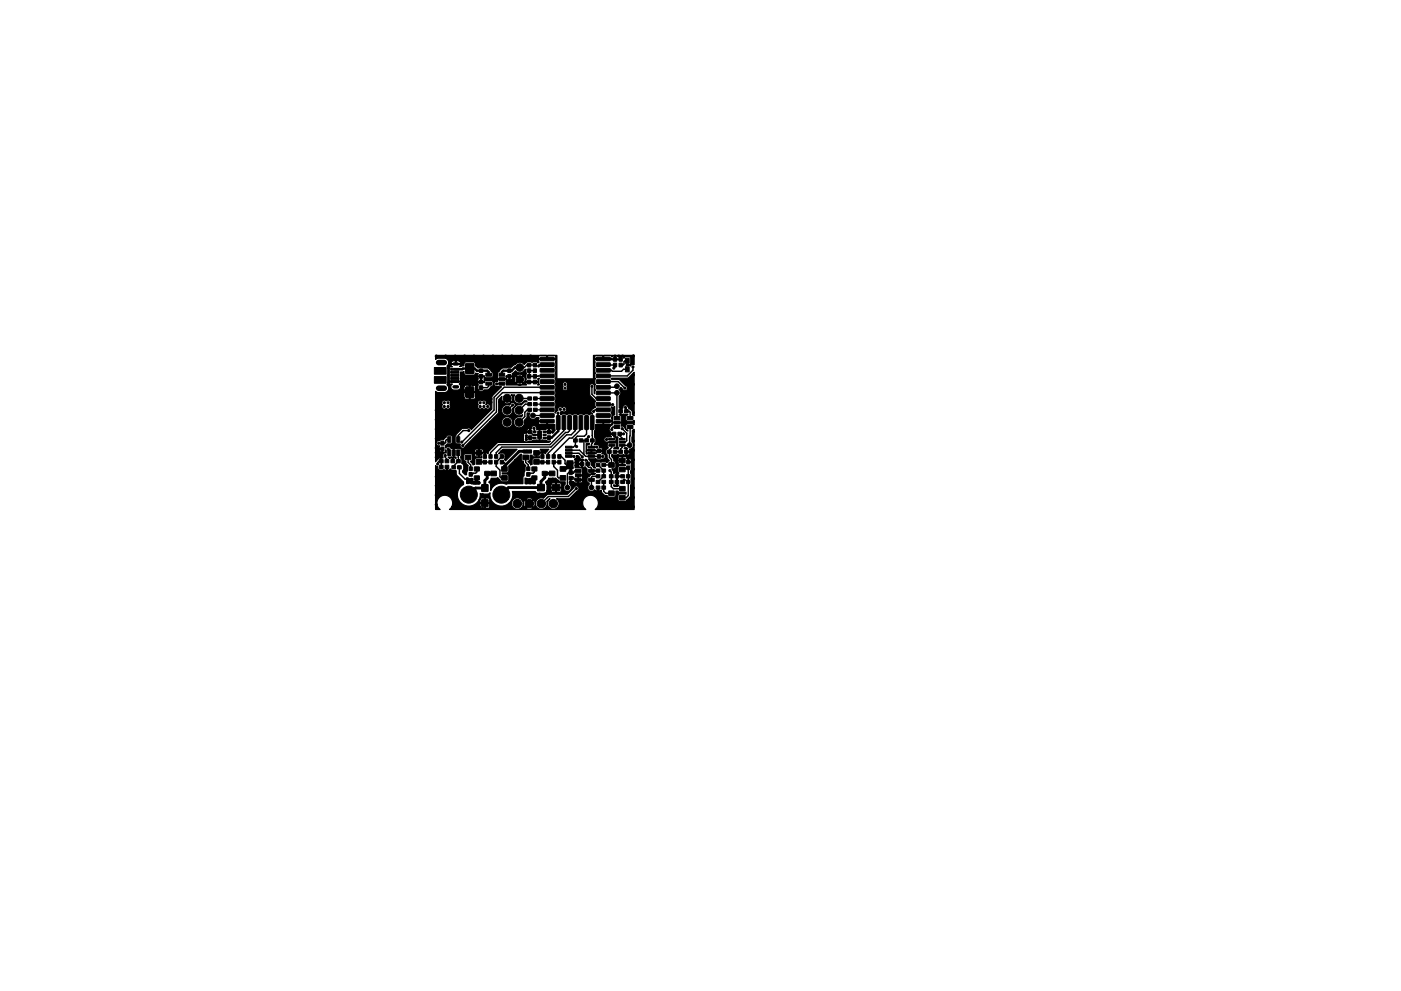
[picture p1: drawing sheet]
<svg xmlns="http://www.w3.org/2000/svg" width="297mm" height="210mm" viewBox="0 0 297 210" stroke-linecap="round" stroke-linejoin="round" font-family="sans-serif">
<g fill="#000" stroke="#000" stroke-width=".21">
<path d="M92.1 79.9h2.5v1.4h-2.5zM92.1 78h2.5v1.4h-2.5zM95.5 79.4h1.8v.4h-1.8zM95.5 78.8h1.8v.4h-1.8zM95.5 78.1h1.8v.4h-1.8zM98.8 77.1h1.6v2.2l-1.6-.1zM101.7 79.5h.6v.7h-.6zM101.7 78.3h.6v.7h-.6zM103 79.2h1.2v.6h-1.2zM105.8 79.2h1.2v.6h-1.2zM107.7 78.3h.6v.7h-.6zM107.7 79.5h.6v.7h-.6z"/>
<path d="M111.9 79.5h.6v.7h-.6zM111.9 77.1h.6v.7h-.6zM111.9 78.3h.6v.7h-.6zM113.1 77.1h.6v.7h-.6zM113.1 78.3h.6v.7h-.6zM113.1 79.5h.6v.7h-.6zM114.6 75.8h2.7l.2 .1v.5l-.2 .2h-2.6l-.2-.2zM114.6 77h2.7l.2 .1v.5l-.2 .2h-2.6l-.2-.2zM114.6 78.2h2.7l.2 .1v.5l-.2 .2h-2.6l-.2-.2zM114.6 79.4h2.7l.2 .1v.5l-.2 .2h-2.6l-.2-.2zM126.5 79.4h2.7l.2 .1v.5l-.2 .2h-2.6l-.2-.2zM126.5 78.2h2.7l.2 .1v.5l-.2 .2h-2.6l-.2-.2z"/>
<path d="M126.5 77h2.7l.2 .1v.5l-.2 .2h-2.6l-.2-.2zM126.5 75.8h2.7l.2 .1v.5l-.2 .2h-2.6l-.2-.2zM130.1 77.1h.6v.7h-.6zM130.1 75.9h.6v.7h-.6zM131.3 75.9h.6v.7h-.6zM131.3 77.1h.6v.7h-.6zM132.6 77.8h.8v1.1h-.8zM132.6 76h.8v1.1h-.8zM93.2 97.5h.7v.7h-.7zM93.2 98.7h.7v.7h-.7zM93.5 93.7h.6v.7h-.6zM93.5 94.9h.6v.7h-.6z"/>
<path d="M94.4 97.5h.7v.7h-.7zM94.4 98.7h.7v.7h-.7zM94.9 95.5h.7l-.1 1.1h-.6zM94.9 92.7h.7l-.1 1.1h-.6zM95.5 80.7h1.8v.4h-1.8zM95.5 80.1h1.8v.4h-1.8zM95.6 97.5h.8v.7h-.8zM95.9 95.5h.6v1.1h-.6zM95.8 98.8h.8v.7h-.8zM96.8 95.5h.7l-.1 1.1h-.6zM96.8 92.7h.7l-.1 1.1h-.6zM96.8 97.5h.8v.7h-.8z"/>
<path d="M97 98.8h.8v.7h-.8zM98.7 96.6h1.1v.9h-1.1zM99.5 99.1h.6v.7h-.6zM98.8 82.1h1.6v2.2l-1.6-.1zM100.6 99.1h1v.8h-1zM101 97.5h1.1v1h-1.1zM101 95.6h1.1v1h-1.1zM101.7 81.9h.6v.7h-.6zM101.7 80.7h.6v.7h-.6zM102.5 96.5h.6v.7h-.6zM102.5 97.7h.6v.7h-.6zM102.8 100h1v.8l-1 .1z"/>
<path d="M103 81.1h1.2v.6h-1.2zM103.7 96.5h.6v.7h-.6zM103.7 97.7h.6v.7h-.6zM104.1 100h1.1v.9h-1.1zM104.9 97.7h.6v.7h-.6zM104.9 96.5h.6v.7h-.6zM106.1 97.7h.6v.7h-.6zM106.1 96.5h.6v.7h-.6zM105.8 81.1h1.2v.6h-1.2zM105.8 80.1h1.2v.6l-1.2 .1zM106.4 99h1.1v1h-1.1zM110.9 96.6h1.1v.9h-1.1z"/>
<path d="M111.7 99.1h.6v.7h-.6zM111.9 80.7h.6v.7h-.6zM111.9 84.2h.8v.7h-.8zM111.9 85.4h.8v.7h-.8zM111.9 86.6h.8v.7h-.8zM112.1 92.5h.6v.7h-.6zM112.1 91.3h.6v.7h-.6zM113 91.5h.6v.2h-.6zM113 92.1h.6v.3h-.6zM113 92.8h.6v.2h-.6zM113.1 80.7h.6v.7h-.6zM112.8 99.1h1v.8h-1z"/>
<path d="M113.1 84.2h.8v.7h-.8zM113.1 85.4h.8v.7h-.8zM113.1 86.6h.8v.7h-.8zM113.2 97.5h1.1v1h-1.1zM113.2 95.6h1.1v1h-1.1zM114 91.5h.8v1.5h-.8zM114.7 97.7h.6v.7h-.6zM114.7 96.5h.6v.7h-.6zM115.2 92.8h.6v.2h-.6zM115.2 92.1h.6v.3h-.6zM115.2 91.5h.6v.2h-.6zM115 100h1v.8l-1 .1z"/>
<path d="M115.9 96.5h.6v.7h-.6zM115.9 97.7h.6v.7h-.6zM116.1 91.3h.6v.7h-.6zM116.1 92.5h.6v.7h-.6zM114.6 80.6h2.7l.2 .1v.5l-.2 .2h-2.6l-.2-.2zM114.6 81.8h2.7l.2 .1v.5l-.2 .2h-2.6l-.2-.2zM114.6 83h2.7l.2 .1v.5l-.2 .2h-2.6l-.2-.2zM114.6 84.2h2.7l.2 .1v.5l-.2 .2h-2.6l-.2-.2zM114.6 85.4h2.7l.2 .1v.5l-.2 .2h-2.6l-.2-.2zM114.6 86.6h2.7l.2 .1v.5l-.2 .2h-2.6l-.2-.2zM114.6 87.8h2.7l.2 .1v.5l-.2 .2h-2.6l-.2-.2zM114.6 89h2.7l.2 .1v.5l-.2 .2h-2.6l-.2-.2z"/>
<path d="M116.5 100h1.1v.9h-1.1zM117.1 97.7h.6v.7h-.6zM117.1 96.5h.6v.7h-.6zM118 88.2h.6l.2 .1v2.7l-.2 .2h-.5l-.1-.2zM118.3 97.7h.6v.7h-.6zM118.3 96.5h.6v.7h-.6zM119.2 88.2h.6l.2 .1v2.7l-.2 .2h-.5l-.1-.2zM118.8 99h1.1v1h-1.1zM120.4 88.2h.6l.2 .1v2.7l-.2 .2h-.5l-.1-.2zM119.9 94.7h1.4v.3l-1.4 .1zM119.9 95.3h1.4v.4h-1.4zM119.9 96h1.4v.3l-1.4 .1z"/>
<path d="M119.9 96.6h1.4v.4h-1.4zM120.7 99.9h.6v.7h-.6zM121.6 88.2h.6l.2 .1v2.7l-.2 .2h-.5l-.1-.2zM121.6 93.1h.8v.7h-.8zM122 99.6h1.2v.6h-1.2zM122.8 88.2h.6l.2 .1v2.7l-.2 .2h-.5l-.1-.2zM122.8 93.1h.8v.7h-.8zM123 98.1h.8v.7h-.8zM124 88.2h.6l.2 .1v2.7l-.2 .2h-.5l-.1-.2zM124 93.1h.8v.7h-.8zM124.2 98.1h.8v.7h-.8zM125.2 88.2h.6l.2 .1v2.7l-.2 .2h-.5l-.1-.2z"/>
<path d="M125.2 93.1h.8v.7h-.8zM124.8 99.6h1.2v.6h-1.2zM124.7 96.6h1.4v.4h-1.4zM124.7 96h1.4v.3l-1.4 .1zM124.7 95.3h1.4v.4h-1.4zM124.7 94.7h1.4v.3l-1.4 .1zM126.4 99.5h.8v.7h-.8zM126.4 98.3h.8v.7h-.8zM126.7 96.5h.6v.7h-.6zM126.7 95.3h.6v.7h-.6zM127.6 99.5h.8v.7h-.8zM127.6 98.3h.8v.7h-.8z"/>
<path d="M126.5 89h2.7l.2 .1v.5l-.2 .2h-2.6l-.2-.2zM126.5 87.8h2.7l.2 .1v.5l-.2 .2h-2.6l-.2-.2zM126.5 86.6h2.7l.2 .1v.5l-.2 .2h-2.6l-.2-.2zM126.5 85.4h2.7l.2 .1v.5l-.2 .2h-2.6l-.2-.2zM126.5 84.2h2.7l.2 .1v.5l-.2 .2h-2.6l-.2-.2zM126.5 83h2.7l.2 .1v.5l-.2 .2h-2.6l-.2-.2zM126.5 81.8h2.7l.2 .1v.5l-.2 .2h-2.6l-.2-.2zM126.5 80.6h2.7l.2 .1v.5l-.2 .2h-2.6l-.2-.2zM128.8 95.5h.8v.7h-.8zM129.1 98.2h1.1v.9h-1.1zM129.1 93h1.2v.3l-1.2 .1zM129.1 93.7h1.2v.3h-1.2z"/>
<path d="M129.1 94.3h1.2v.3l-1.2 .1zM129.8 91.7h.8v.7h-.8zM130 95.5h.8v.7h-.8zM130.2 88.4h1.2v.6h-1.2zM130.2 89.3h1.2v.6l-1.2 .1zM130.2 90.3h1.2v.6h-1.2zM131 91.7h.8v.7h-.8zM131.2 86.9h.8v.7h-.8zM131.2 95.5h.8v.7h-.8zM131.4 99.1h1.1v1h-1.1zM131.4 97.2h1.1v1h-1.1zM131.3 93h1.2v.3l-1.2 .1z"/>
<path d="M131.3 94.3h1.2v.3l-1.2 .1zM131.3 93.7h1.2v.3h-1.2zM132.4 86.9h.8v.7h-.8zM132.4 95.5h.8v.7h-.8zM132.9 97.7h.6v.7h-.6zM132.9 98.9h.6v.7h-.6zM133 88.4h1.2v.6h-1.2zM133 90.3h1.2v.6h-1.2zM99.5 100.3h.6v.7h-.6zM100.6 101h1v.8h-1zM102.1 102.8h1.4l-.1 1.5h-1.3zM102.1 106h1.4v1.5h-1.4z"/>
<path d="M106.4 100.9h1.1v1h-1.1zM111.7 100.3h.6v.7h-.6zM112.8 101h1v.8h-1zM114 102.8h1.4v1.3h-1.4zM117.2 102.8h1.4v1.3h-1.4zM118.8 100.9h1.1v1h-1.1zM120.7 101.1h.6v.7h-.6zM122 101.5h1.2v.6h-1.2zM122 100.5h1.2v.6l-1.2 .1zM124.8 101.5h1.2v.6h-1.2zM126.4 100.7h.8v.7h-.8zM126.4 101.9h.8v.7h-.8z"/>
<path d="M126.4 103.1h.8v.7h-.8zM127.6 100.7h.8v.7h-.8zM127.6 101.9h.8v.7h-.8zM127.6 103.1h.8v.7h-.8zM129.2 101.9h.8v.7h-.8zM129.2 100.7h.8v.7h-.8zM129.1 104.2h1.1v.9h-1.1zM130.4 101.9h.8v.7h-.8zM130.4 100.7h.8v.7h-.8zM131.6 101.9h.8v.7h-.8zM131.6 100.7h.8v.7h-.8zM131.4 103.2h1.1v1h-1.1z"/>
<path d="M131.4 105.1h1.1v1h-1.1zM132.8 101.9h.8v.7h-.8zM132.8 100.7h.8v.7h-.8z"/>
<circle cx="92.5" cy="75.5" r=".22"/>
<circle cx="94.5" cy="75.5" r=".22"/>
<circle cx="96.5" cy="75.5" r=".22"/>
<circle cx="98.3" cy="79.8" r=".23"/>
<circle cx="98.5" cy="75.5" r=".22"/>
<circle cx="100.3" cy="79.8" r=".23"/>
<circle cx="100.5" cy="75.5" r=".22"/>
<circle cx="101.3" cy="76.8" r=".23"/>
<circle cx="102.3" cy="77.7" r=".23"/>
<circle cx="102.5" cy="75.5" r=".22"/>
<circle cx="103.3" cy="76.8" r=".23"/>
<circle cx="104.3" cy="77.8" r=".23"/>
<circle cx="104.5" cy="75.5" r=".22"/>
<circle cx="105.3" cy="76.8" r=".23"/>
<circle cx="106.3" cy="77.8" r=".23"/>
<circle cx="106.5" cy="75.5" r=".22"/>
<circle cx="107.3" cy="76.8" r=".23"/>
<circle cx="108.5" cy="75.5" r=".22"/>
<circle cx="110.2" cy="78" r=".8"/>
<circle cx="110.5" cy="75.5" r=".22"/>
<circle cx="111.8" cy="76" r=".22"/>
<circle cx="112.5" cy="75.5" r=".22"/>
<circle cx="113.8" cy="76" r=".22"/>
<circle cx="114.2" cy="77.6" r=".22"/>
<circle cx="130.2" cy="78.1" r=".22"/>
<circle cx="130.4" cy="75.5" r=".22"/>
<circle cx="131.2" cy="75.5" r=".22"/>
<circle cx="132" cy="75.5" r=".22"/>
<circle cx="134.2" cy="77.8" r=".22"/>
<circle cx="134.3" cy="79.5" r=".23"/>
<circle cx="134.3" cy="75.5" r=".23"/>
<circle cx="92.5" cy="95" r=".22"/>
<circle cx="92.5" cy="96" r=".22"/>
<circle cx="92.5" cy="97" r=".22"/>
<circle cx="92.5" cy="93" r=".22"/>
<circle cx="92.5" cy="87" r=".23"/>
<circle cx="92.5" cy="89" r=".23"/>
<circle cx="92.5" cy="91" r=".23"/>
<circle cx="92.6" cy="84.6" r=".22"/>
<circle cx="92.6" cy="86.2" r=".22"/>
<circle cx="92.6" cy="85.4" r=".23"/>
<circle cx="92.8" cy="98.4" r=".22"/>
<circle cx="93" cy="94" r=".22"/>
<circle cx="93.3" cy="88.8" r=".23"/>
<circle cx="93.3" cy="92.8" r=".23"/>
<circle cx="93.3" cy="90.8" r=".23"/>
<circle cx="93.4" cy="86.2" r=".22"/>
<circle cx="93.4" cy="85.4" r=".22"/>
<circle cx="93.5" cy="96" r=".22"/>
<circle cx="93.5" cy="97" r=".22"/>
<circle cx="94.2" cy="86.2" r=".22"/>
<circle cx="94.2" cy="85.4" r=".23"/>
<circle cx="94.3" cy="87.8" r=".23"/>
<circle cx="94.3" cy="89.8" r=".23"/>
<circle cx="94.3" cy="91.8" r=".23"/>
<circle cx="94.4" cy="96.6" r=".22"/>
<circle cx="95" cy="86.2" r=".22"/>
<circle cx="95" cy="95.2" r=".23"/>
<circle cx="95" cy="85.4" r=".23"/>
<circle cx="95.3" cy="88.8" r=".23"/>
<circle cx="95.3" cy="90.8" r=".23"/>
<circle cx="95.7" cy="99.9" r=".22"/>
<circle cx="96.3" cy="89.8" r=".23"/>
<circle cx="96.3" cy="91.8" r=".23"/>
<circle cx="97.3" cy="88.8" r=".23"/>
<circle cx="97.3" cy="90.8" r=".23"/>
<circle cx="97.9" cy="93.8" r=".23"/>
<circle cx="98.1" cy="94.5" r=".22"/>
<circle cx="98.3" cy="82.8" r=".23"/>
<circle cx="98.3" cy="81.7" r=".23"/>
<circle cx="98.3" cy="89.8" r=".23"/>
<circle cx="99.3" cy="88.8" r=".23"/>
<circle cx="99.3" cy="80.8" r=".23"/>
<circle cx="99.4" cy="91.3" r=".22"/>
<circle cx="100.3" cy="81.6" r=".22"/>
<circle cx="100.3" cy="93.8" r=".23"/>
<circle cx="100.3" cy="89.8" r=".23"/>
<circle cx="101.3" cy="83.7" r=".23"/>
<circle cx="101.3" cy="88.8" r=".23"/>
<circle cx="101.3" cy="92.8" r=".23"/>
<circle cx="101.3" cy="82.8" r=".23"/>
<circle cx="101.3" cy="94.8" r=".23"/>
<circle cx="101.8" cy="86.2" r=".22"/>
<circle cx="101.8" cy="85.4" r=".22"/>
<circle cx="102.3" cy="93.8" r=".23"/>
<circle cx="102.3" cy="91.8" r=".23"/>
<circle cx="102.6" cy="86.2" r=".22"/>
<circle cx="102.6" cy="85.4" r=".23"/>
<circle cx="103.3" cy="92.8" r=".23"/>
<circle cx="103.3" cy="94.8" r=".23"/>
<circle cx="103.4" cy="86.2" r=".22"/>
<circle cx="103.4" cy="83.8" r=".22"/>
<circle cx="103.4" cy="83" r=".22"/>
<circle cx="104.1" cy="84.6" r=".22"/>
<circle cx="104.1" cy="85.3" r=".22"/>
<circle cx="104.2" cy="83" r=".23"/>
<circle cx="104.2" cy="83.8" r=".23"/>
<circle cx="104.3" cy="93.8" r=".23"/>
<circle cx="104.3" cy="89.8" r=".23"/>
<circle cx="104.3" cy="91.8" r=".23"/>
<circle cx="105.3" cy="88.8" r=".23"/>
<circle cx="105.3" cy="92.8" r=".23"/>
<circle cx="105.3" cy="81.4" r=".23"/>
<circle cx="106.3" cy="95.8" r=".23"/>
<circle cx="106.3" cy="85.8" r=".23"/>
<circle cx="106.3" cy="91.8" r=".23"/>
<circle cx="107.3" cy="92.8" r=".23"/>
<circle cx="107.3" cy="96.8" r=".23"/>
<circle cx="107.5" cy="87" r=".85"/>
<circle cx="107.5" cy="89.6" r=".85"/>
<circle cx="107.5" cy="84.5" r=".85"/>
<circle cx="108.3" cy="98.8" r=".23"/>
<circle cx="108.3" cy="95.8" r=".23"/>
<circle cx="108.3" cy="91.8" r=".23"/>
<circle cx="108.7" cy="85.9" r=".22"/>
<circle cx="109.3" cy="97.6" r=".22"/>
<circle cx="110.1" cy="87" r=".85"/>
<circle cx="110.1" cy="89.6" r=".85"/>
<circle cx="110.1" cy="84.5" r=".85"/>
<circle cx="110.2" cy="80.5" r=".8"/>
<circle cx="110.9" cy="95.7" r=".23"/>
<circle cx="111.6" cy="91.6" r=".22"/>
<circle cx="111.6" cy="93.2" r=".23"/>
<circle cx="111.6" cy="92.4" r=".23"/>
<circle cx="111.6" cy="90.8" r=".23"/>
<circle cx="111.7" cy="95.7" r=".23"/>
<circle cx="112.4" cy="90.8" r=".22"/>
<circle cx="112.5" cy="95.7" r=".22"/>
<circle cx="113" cy="88.1" r=".5"/>
<circle cx="113.2" cy="90.8" r=".23"/>
<circle cx="114.4" cy="91.8" r=".2"/>
<circle cx="114.4" cy="92.6" r=".2"/>
<circle cx="115" cy="95.6" r=".22"/>
<circle cx="115.8" cy="95.6" r=".22"/>
<circle cx="116.4" cy="90.8" r=".23"/>
<circle cx="117.2" cy="91.6" r=".22"/>
<circle cx="117.2" cy="90.8" r=".23"/>
<circle cx="118.3" cy="87.6" r=".22"/>
<circle cx="118.8" cy="83.2" r=".22"/>
<circle cx="118.8" cy="84" r=".22"/>
<circle cx="118.8" cy="84.8" r=".22"/>
<circle cx="118.8" cy="86.8" r=".22"/>
<circle cx="119.6" cy="84" r=".23"/>
<circle cx="119.6" cy="86.8" r=".23"/>
<circle cx="119.8" cy="82.3" r=".22"/>
<circle cx="119.8" cy="81.5" r=".22"/>
<circle cx="120.4" cy="98.2" r=".23"/>
<circle cx="120.4" cy="99.2" r=".23"/>
<circle cx="121.3" cy="87.4" r=".23"/>
<circle cx="121.3" cy="98.2" r=".23"/>
<circle cx="121.3" cy="99.2" r=".23"/>
<circle cx="121.3" cy="84.8" r=".23"/>
<circle cx="121.7" cy="96.8" r=".23"/>
<circle cx="122.2" cy="94.7" r=".23"/>
<circle cx="123.3" cy="87.4" r=".23"/>
<circle cx="123.3" cy="84.8" r=".23"/>
<circle cx="123.4" cy="97.6" r=".22"/>
<circle cx="123.4" cy="96.9" r=".22"/>
<circle cx="124.2" cy="97.6" r=".22"/>
<circle cx="124.3" cy="83.8" r=".23"/>
<circle cx="124.3" cy="85.8" r=".23"/>
<circle cx="124.8" cy="92.6" r=".22"/>
<circle cx="125.2" cy="86.8" r=".22"/>
<circle cx="125.3" cy="84.8" r=".23"/>
<circle cx="125.5" cy="81.9" r=".22"/>
<circle cx="125.8" cy="87.3" r=".22"/>
<circle cx="126.6" cy="94.8" r=".22"/>
<circle cx="127.8" cy="95.6" r=".22"/>
<circle cx="127.8" cy="96.8" r=".22"/>
<circle cx="128.6" cy="93.2" r=".23"/>
<circle cx="129.3" cy="99.8" r=".23"/>
<circle cx="129.4" cy="92" r=".23"/>
<circle cx="129.7" cy="91.1" r=".23"/>
<circle cx="129.9" cy="85.8" r=".23"/>
<circle cx="130.8" cy="81.9" r=".5"/>
<circle cx="130.8" cy="83.3" r=".5"/>
<circle cx="131.8" cy="86.4" r=".22"/>
<circle cx="131.9" cy="90.9" r=".22"/>
<circle cx="132.2" cy="92" r=".22"/>
<circle cx="132.5" cy="82.3" r=".22"/>
<circle cx="132.6" cy="86.4" r=".23"/>
<circle cx="133.5" cy="94.4" r=".5"/>
<circle cx="134.3" cy="85.5" r=".23"/>
<circle cx="134.3" cy="91.5" r=".23"/>
<circle cx="134.3" cy="81.5" r=".23"/>
<circle cx="134.3" cy="95.5" r=".23"/>
<circle cx="134.3" cy="87.5" r=".23"/>
<circle cx="134.3" cy="93.5" r=".23"/>
<circle cx="134.3" cy="97.5" r=".23"/>
<circle cx="134.3" cy="89.5" r=".23"/>
<circle cx="134.3" cy="99.5" r=".23"/>
<circle cx="92.5" cy="105" r=".22"/>
<circle cx="92.5" cy="103" r=".22"/>
<circle cx="92.5" cy="107" r=".22"/>
<circle cx="92.5" cy="101.1" r=".23"/>
<circle cx="93.3" cy="104.8" r=".23"/>
<circle cx="93.8" cy="101.1" r=".22"/>
<circle cx="94.3" cy="103.8" r=".23"/>
<circle cx="95.3" cy="104.8" r=".23"/>
<circle cx="96.3" cy="107.8" r=".23"/>
<circle cx="96.3" cy="103.9" r=".23"/>
<circle cx="96.3" cy="105.8" r=".23"/>
<circle cx="98.3" cy="107.8" r=".23"/>
<circle cx="99.2" cy="102.4" r=".22"/>
<circle cx="99.2" cy="101.6" r=".22"/>
<circle cx="99.4" cy="104.9" r="1.8"/>
<circle cx="100" cy="101.7" r=".22"/>
<circle cx="100" cy="102.4" r=".23"/>
<circle cx="100.3" cy="107.8" r=".23"/>
<circle cx="100.8" cy="102.4" r=".22"/>
<circle cx="101.6" cy="102.4" r=".23"/>
<circle cx="102.3" cy="107.8" r=".23"/>
<circle cx="102.3" cy="104.9" r=".23"/>
<circle cx="104.3" cy="107.8" r=".23"/>
<circle cx="105.3" cy="101.8" r=".23"/>
<circle cx="106.3" cy="104.9" r="1.8"/>
<circle cx="106.3" cy="107.8" r=".23"/>
<circle cx="108.3" cy="107.8" r=".23"/>
<circle cx="108.3" cy="101.8" r=".23"/>
<circle cx="109.7" cy="106.8" r=".9"/>
<circle cx="111.6" cy="101.7" r=".22"/>
<circle cx="111.6" cy="102.4" r=".23"/>
<circle cx="112.2" cy="106.8" r=".9"/>
<circle cx="112.3" cy="104.5" r=".23"/>
<circle cx="112.4" cy="101.7" r=".22"/>
<circle cx="112.4" cy="102.4" r=".22"/>
<circle cx="113.2" cy="102.4" r=".23"/>
<circle cx="113.3" cy="104.5" r=".23"/>
<circle cx="114.4" cy="104.8" r=".22"/>
<circle cx="114.8" cy="106.8" r=".9"/>
<circle cx="115.5" cy="104.8" r=".22"/>
<circle cx="115.9" cy="102.3" r=".22"/>
<circle cx="116.3" cy="107.8" r=".23"/>
<circle cx="116.6" cy="103.4" r=".23"/>
<circle cx="116.6" cy="104.5" r=".23"/>
<circle cx="116.8" cy="102.4" r=".22"/>
<circle cx="117.2" cy="101.6" r=".22"/>
<circle cx="117.3" cy="106.8" r=".9"/>
<circle cx="118.3" cy="107.8" r=".23"/>
<circle cx="120.3" cy="107.8" r=".23"/>
<circle cx="120.3" cy="103.4" r=".5"/>
<circle cx="120.9" cy="102.3" r=".22"/>
<circle cx="122.2" cy="103.6" r=".22"/>
<circle cx="122.3" cy="107.8" r=".23"/>
<circle cx="122.3" cy="105.8" r=".23"/>
<circle cx="123.4" cy="104.4" r=".23"/>
<circle cx="123.9" cy="103.2" r=".23"/>
<circle cx="124.5" cy="104.4" r=".22"/>
<circle cx="125.4" cy="103.4" r=".5"/>
<circle cx="126.8" cy="104.4" r=".22"/>
<circle cx="128.3" cy="107.8" r=".23"/>
<circle cx="128.3" cy="105.8" r=".23"/>
<circle cx="130.3" cy="107.8" r=".23"/>
<circle cx="132.3" cy="107.8" r=".23"/>
<circle cx="132.3" cy="101.8" r=".23"/>
<circle cx="134.3" cy="101.5" r=".23"/>
<circle cx="134.3" cy="105.5" r=".23"/>
<circle cx="134.3" cy="107.5" r=".23"/>
<circle cx="134.3" cy="103.5" r=".23"/>
</g>
<path d="M93 76.9h1.2M93 82.4h1.2" fill="none" stroke="#000" stroke-width="1.2"/>
<path d="M96.3 77.2h.7M96.3 82.1h.7" fill="none" stroke="#000" stroke-width=".73"/>
<g fill="none" stroke="#000" stroke-width=".3">
<path d="M96.6 77.2h-1l-.4 .4v3.2l.2 .1h1M99.6 78.2h.5M113.4 77.4h-1.7l-.5 .6h-1M113.4 78.6h-1.2v1.2h3.8M116 77.4h-1.6l-.2 .2M127.9 77.4h2.5v.4l-.2 .3M127.9 76.2h3.7M133 76.5h-.5l-.2 .2v.5l-.2 .2h-.5M133 78.3h-.8l-.4 .5h-2l-.2-.2h-1.7l.2 .2M134.2 77.8v.7l-1.2 1.3h-5.1M92.8 98.4v-.3l.3-.3h.5v1.2M94.4 96.6v.4l.4 .4v.4"/>
<path d="M95.1 95.2l.1 .2v.6M95.2 93.2h-.5l-.4 .8h-1.3M97.1 96l.1 1.8-1.2 1.2M97.4 99.1v1.3l1.2 1.2h.6M99.2 97v1.1l.6 .5v.8M99.4 91.3h-1.2l-1.1 1.1v.8M101.1 99.5v.6l-.2 .3-1.1 .2M101.5 98h2.5M103.6 81.4v.5l-.3 .3h-1.3M106.4 81.4h-1.1M106.4 98h.4l.5 .5M106.4 96.8l-1.2 1.2v.9l.8 .8v1.4l.2 .3h.8"/>
<path d="M108.7 85.9l-1.2 1.1M110.1 84.5h2.2M111.5 97v1.1l.5 .5v.8M111.6 92.8l1.7 .1M112.3 86.9h-.5l-.5 .6v.9l-1.2 1.2M112.3 85.7h-.9l-1.3 1.3M112.4 91.6l.6 .6h.3M113.2 90.8l.1 .8M113.3 99.5v.6l-.2 .3h-.6l-.2 .2h-.3M113.8 98h2.4M115.5 91.6h.9M116 82.2h-9.1l-2.1 2.1v2.7l-6.9 6.8"/>
<path d="M116 83.4l-9.5-.1-1.2 1.3v2.8l-7.2 7.1M116.4 92.8l-.9 .1M118.3 87.6l.1 2.1M118.6 96.8h.4l.8 .8v.7l.4 .4h.4M118.6 98h-1.2v1l.8 .8v1.4l.3 .2h.9M119.6 89.7v1.7l-3 2.9h-10.9l-1.7 1.7v.7M120.6 96.2h2.1l.8 .7M120.6 96.8h1.1M120.6 95.5h2.3l1.3 1.3h3.6M120.8 89.7v1.7l-.4 .3h-.5l-3.1 3.1h-10.4l-1.2 1.2v.8M121.7 96.8h.1M122 89.7v1.7l-.9 .9h-1l-3.9 3.9v.6"/>
<path d="M122 94.4l-.4 .5h-1M122.6 99.9h-.8l-.3 .5-.9-.2-.3 .3v2.9M123.2 89.7v1.4l-1.9 1.8h-.6l-3.3 3.3v.6M123.4 97.6v.8M123.8 93.4v3M124.2 97.6l.4 .2v1.1l.8 .4v.6l1.4-.1M124.4 89.7v2.4l-.5 .4h-1.5l-.4 .4v1.6l.2 .2M124.8 92.6l-.4 .4v.4h-1.2M125.4 95.5h.9l.1 .1M125.5 81.9v1.7l.9 1h1.5M125.6 89.7v4.3l-.2 .2v.7l1.1-.1M126.4 95.6l-.1 .6h-.9"/>
<path d="M126.4 95.6h1.4M126.8 98.6l1.2 1.2v1.2l-1.2 1.2M127 96.8h.1M127.9 83.4l2.9-.1v5.4M127.9 85.8h2M127.9 87h-1.7l-.3 .2M127.9 81h3.2l1.4 1.3M129.3 99.8l.3 .3v3.1l.5 .5h1.8M129.4 92h.8v.5l.5 .4v.6l-.4 .3h-.6M129.7 94.5v.4l-.5 .5v1.6l.4 .5v1.1h-1.6M129.7 93.2h-1.1M130.8 90.6h-.9l-.2 .2v.3"/>
<path d="M130.8 81.9l-.2 .3h-2.7M131.9 90.9l1 1v1.6l-.4 .3h-.6M131.9 99.6h.6l.3-.4h.4v5.9l-.4 .5h-.9M132.2 92h-.8v.4l.5 .5v.3M132.6 86.4l.2 .2v.6h.6l.2 .2v1.3M133.6 90.6l-.1 3.8-1.6 .1v.4l-.3 .3v.6h-1.2M113.3 101.4l-.1 1M120.3 103.4h.1M121 101.4l.2-.2h.3l.3 .6h.8M122.2 103.6l-1.7 1.7h-4.2l-1.5 1.5M126.8 101h-1.2l-.2 .2v2.2M128 102.2v2l.4 .4h1.2"/>
<path d="M132.4 101.8l-.4 .4M132.4 101.8h.1"/>
</g>
<path d="M96.4 78.3l4.3-.1 .4 .4h2.2l.3 .3v.6M110.2 78h-1l-.7 .6h-1.8l-.3 .3v.6M118.4 89.7v1.8l-1.4 1.3h-.6" fill="none" stroke="#000" stroke-width=".51"/>
<path d="M111.2 95.7h-1.1l-3.1 3.2v.6M120.6 98.7l-.8 .8h-.7M121 98.6v1.6M101.1 101.4v.5l-.3 .5M104.7 100.4h-1.4v1l-.5 .5v1.6h-2l-1.4 1.4M116.8 100.4h-1.3v.9l-.8 .8v1.3h-6.9l-1.5 1.5" fill="none" stroke="#000" stroke-width=".61"/>
<path d="M113 88.1l3 .1M113.5 84.5l2.5 .1M113.5 85.7l2.5 .1M113.5 86.9l2.5 .1" fill="none" stroke="#000" stroke-width=".25"/>
<g fill="#000" stroke="#000" stroke-width=".25">
<path d="M106.6 95.3h3l-2.4 2.5-.2-.4 .1-.8-.1-.4-.4-.1-.9 .1zM104.1 101.5h1.2l.3-.2 .7 .9h1.4l.2-.4-.1-1-.3-.2h-1v-.3l1.3-.1 .1-.3-.1-1 2.6-2.5h.2v1.2l.4 .3v.5l.5 .4-.2 .3-.2 1.8-.2 .3v1.4h-3.1l-.5 .2a2.41 2.41 0 0 0-3.3 1.3v-1.3l-.4-.5 .4-.4zM111.4 92.4h.3v.9h-.3zM111 95.5h1.7v.6h-1.7zM113.3 92.2h.9v.1h-.9zM114.3 92.5h.2l-.1 .3zM114.3 91.8h.2v.2h-.2zM112.4 96.6h.4l.3 .3h.5l.1-.9 1-.1-.2-.6h1.9l-.8 1-.2-.2-.3 .1v.7h-.2l-.1-.8-1 .1v.6l.6 .1-.1 .3h-1.3l-.2 .3v1l-.3 .2-.6-.8 .4-.3zM92.4 75.4h25.7v4.8l.1 .2h7.5l.1-4.6h.3l.1 .3h1.6v-.6h.2v.6l1.7-.1 .1 .2h.5v-.6h.2v.6h1v-.6h-.5a1.19 1.19 0 0 0-1.3 .2l-.3-.4h-3l-.3 .4h-.3v-.4h8.6v2h-.5l-.2 .3-.3-.2h-.7l.7-.1 .3-.2v-1.2l-.3-.3h-.8l-.3 .3-.1-.4-.4-.1-.1 .8-5.5-.1-.1 1.4 .2 .4-.2 .3v.6a.34 .34 0 0 1 0 .6v.6l.2 .3-.2 .3v.6a.34 .34 0 0 1 0 .6v.6l.2 .3-.2 .8-.1-1.4a.55 .55 0 0 0-.5-.8 .55 .55 0 0 0-.5 .8l.1 1.6 1 1.1a.29 .29 0 0 1 .2 .3 .29 .29 0 0 1-.2 .3v.6l.2 .3-.1 .1a.79 .79 0 0 0-.7 .4 .79 .79 0 0 0 .1 .9h.1h-.4a.34 .34 0 0 1-.6 0h-.6l-.3 .2-.3-.2h-.6a.34 .34 0 0 1-.6 0h-.6l-.3 .2-.3-.2h-.6a.34 .34 0 0 1-.6 0l-.9 .2a.38 .38 0 0 1-.1-.6 .38 .38 0 0 1 .5 0 .55 .55 0 0 0 .7-.7 .55 .55 0 0 0-.9-.2l-.1-.1a.55 .55 0 0 0-.7 .1 .55 .55 0 0 0-.1 .6l-.4 .2-.2 .4 .1-1a.34 .34 0 0 1 0-.6v-.6l-.1-.3 .1-.3v-.6a.34 .34 0 0 1 0-.6v-.6l-.1-.3 .1-.8-.1-.4 1.5-.1v.1a.43 .43 0 0 1 0 .7 .55 .55 0 0 0 .8 .6 .55 .55 0 0 0 .2-1 .55 .55 0 0 0-.2-.9 .55 .55 0 0 0-.8 .5h-1.5l.1-.7-.1-.4 .1-.3v-.6a.34 .34 0 0 1 0-.6v-.6l-.1-.3 .1-.4v-1.4h-3.5l-.1 .4 .1 .2-.2 .2-.4-.3h-.6a.29 .29 0 0 1-.3 .2 .29 .29 0 0 1-.3-.2l-.7 .1-.7 .5a1.19 1.19 0 0 0-1.9 .1l-.8 .5-2 .3-.9 .9v1.2h1.8l.2 .2 .3 .1 .1-.7h.2l.1 .7 .9-.1 .1 .5 .2 .2 .7-.7h.2l.7 .7 .2-.1 .1-.8-.3-.5-.7 .7h-.2l-.7-.7-.3 .3v.4h-.6l.2-.2-.1-.4h-1.2l-.1 .2v-.4h2.2l.7 .7 .7-.7-.1-.1-.6-.2-.5 .1-.2 .2h-.9v-.5l.7-.5a1.25 1.25 0 0 0 2.1-.3l.1-.1 .1 .9-.1 1.7 2.5 .1v-.6l.3-.2v1.5h-.3v-.6h-2.4v.6h-4.3v-.4h2.2l.3 .3 .4 .1 .6-.2 .1-.2-.7-.7-.7 .7h-2.2l-.1-.8h-1.6l-.1 .4a.58 .58 0 0 0-.7 .7 .58 .58 0 0 0 .8 .4l.7 .1-2 2.1v2.6l-4.4 4.4-.4-.4-1.5 .1-1.3 1.2-.2 .5v1.3l.2 .2 .9 .2a.55 .55 0 0 0 .3 .8 .55 .55 0 0 0 .7-.4l3.5-3.5h9.6l.1 .4h.5l-.1-.7-.3 .1-.2 .2h-9.6l1.8-1.7h2.5a1.18 1.18 0 0 0 1.5 1.2 1.18 1.18 0 0 0 .4-2 1.18 1.18 0 0 0-1.9 .5v.3h-2.5l1.8-1.8v-.8h.7a1.18 1.18 0 0 0 1.3 1.3 1.18 1.18 0 0 0 1-1.5l.2-.2a.55 .55 0 0 0 .2-.9 .55 .55 0 0 0-.9 .2l-.3 .1a1.18 1.18 0 0 0-1.5 1h-.7v-1.6h1.1l.3 .3 .5 .1 .4-.1 .3-.3-.8-.7-.7 .7h-1.1v-.5l.7-.7-.1 .4 .2 .6 .2 .1 .8-.8 .9 .8a.92 .92 0 0 0 0-1.4h.7l-.1 .2a1.18 1.18 0 0 0 .5 1.6 1.18 1.18 0 0 0 1.6-.6l.7 .1-.7 .2-.6 .6a1.18 1.18 0 0 0-1.6 1.3 1.18 1.18 0 0 0 1.9 .8l-.3 .5a1.18 1.18 0 0 0-1.6 .8 1.18 1.18 0 0 0 .9 1.4 1.18 1.18 0 0 0 1.4-.9h3l.3 .3 1.4-.1v-.6h-1.6l-.1 .4h-3v-.6l.5-.6 .1-.9 .6-.1a.83 .83 0 0 0 .1 1.2 .83 .83 0 0 0 1.2-.2h.5l.1 .7h1.8l.1 .8h1.4l.1 1.2-.6 .6-.1-.2h-.7v-.7h.2v.6l.6-.1v-.4l-.3-.2-2.2 .2-.1 .2-.3-.2-.4 .1a.65 .65 0 0 0-.5-.9 .65 .65 0 0 0-.7 .6l-.1 .8h-.7l-.1 .2h-.5l-.2 .2v1.3l.1 .3a.84 .84 0 0 0 1-.1h.6l.3-.2h1.2l.1-.2 .3 .2h1.2l.3 .2h.6l-.3 .3h-10.9l-1.8 1.8-.3 .6-.2-.2-.3 .1v.7h-.2l-.1-.8-1 .1v.6l.6 .1-.1 .3h-1.3l-.2 .3v1l-.3 .2-.6-.8 .4-.3 .1-1h.4l.3 .3h.5l.1-.7h-.8l-.1 .4h-.4l-.4-.4-1.2 .1-.3 .3v.9l.5 .4v.5l.5 .4-.2 .3v.8l-.2 .3v.5h-.2l-.6-.5 .2-.7v-.6l-.1-.3-.3-.3v-.7a.82 .82 0 0 1-.1-1v-1h2.8l.1 .4h.8v-.6h.1v.6h.8l.1-.5-.3-.2h-1.2l-.4 .3h-2.8l-.2-.5h-1.2l-.1 1.8h.4v.3h-.5l-.1 .7h-.2v-.6h-.5l-.4-.3 1.1-.1v-1.7h-.4a.68 .68 0 0 0-.6-.5 .68 .68 0 0 0-.6 .4l-.1-.5 .5-.4h.7l.3-.3-.1-1.5-1-.1-.8 1h-.5l-.3 .2a.58 .58 0 0 0-.8 .6 .58 .58 0 0 0 .8 .5l-.1 .5 .8 .1 .1 .8 .4-.1 .1-.5 .1 .7a.66 .66 0 0 0-.7 .3 .66 .66 0 0 0 0 .8h-.8l-.7 .8v-2.4h.7l.3 .4 .3-.1v-.6h-.5l-.1 .3h-.7v-10.2h1.2l.2 .4a.62 .62 0 0 0 0 .8 .62 .62 0 0 0 .8 .1 .59 .59 0 0 0 .8-.1 .59 .59 0 0 0 0-.8l.2-.4h5.6v.1a.43 .43 0 0 1 0 .7 .61 .61 0 0 0 .4 .6 .61 .61 0 0 0 .6-.1l.5 .1a.43 .43 0 0 1 .6 0 .55 .55 0 0 0 .6-.7 .55 .55 0 0 0-.9-.2 .57 .57 0 0 0 0-.8 .57 .57 0 0 0-.8-.1 .55 .55 0 0 0-1 .4h-5.6l-.1-.1a.63 .63 0 0 0-.9-.3 .55 .55 0 0 0-1 .4h-1.2v-1.1h6l.2 .4h.8l.1-1.4h.2l.1 1.4h.8l.2-.3-.1-1.1h-2.2l-.1 1h-6v-1.3l.4 .3h1.4a.93 .93 0 0 0 .9-.7 .93 .93 0 0 0-.4-1l.2-.5h.3l.2 .4h.5a.69 .69 0 0 0-.3 .8 .69 .69 0 0 0 .6 .5h.9a.69 .69 0 0 0 .6-.8h.7l.1 1.1h1v-1.3h.2v1.3h1l.1-1.1-.2-.3h-2l-.2 .3h-.7l-.4-.5 4-.1v1.2l.5 .4 1.7-.3 1-1v-.7l-.4-.3-1.2 .1-.2 .4-1.3-.1-.1 .3h-3.9l.2-.2-.1-.2h-2.2l-.4 .1-.1-1.5 .1-1.5h.3l.1 2.8h2.2l.1-.7h3.7v.7l.6 .1v-1.1h.2v1.1l.6-.1-.1-1h-1.2l-.1 .3h-3.7v-1.3l.8-.1a.67 .67 0 0 0 .6 .9h1.3l.4-.2 .1-.3h.6v.6l1.3-.1v.3l.3 .1h1.2l.3-.1v-.9l-.9-.9-1.4-.3-.9 .2-.5-.5a.69 .69 0 0 0-.6-.9h-1.3a.69 .69 0 0 0-.5 .9l-1 .2 .2-.5h-1.9l-.1 .2 .3 .3h-.5l-.2 .3h-.3l-.2-.4 .4-.7 1.5 .2v-.7h.1v.7h.9a.52 .52 0 0 0-.5-.7 1.18 1.18 0 0 0-1.5 .4v.1h-.5v-.1a.93 .93 0 0 0-.9-.9h-1.4l-.4 .3v-.5h21.8l.1 .3h1.6v-.6h.2v.6h1.7v-.3l-.3-.4h-3l-.3 .4h-21.8zM120.2 97.8h1.3v1.6h-1.3zM124.3 94.1l.7-.1-.1 .3-.5 .3v.8h1.1v.9l-1.2-.1v-.5l.2 .4h.8v-.5l-1 .1zM129.7 80.2h3.4l1.3-1.2v9.2l-.3-.2-.1-.8-.7-.6a.61 .61 0 0 0-.6-.7 .61 .61 0 0 0-.6 .7l-.4 .1v1.1l1.4 .1-.4 .5 .1 .8 1.3 .2 .3-.2v.9l-.2-.1-1.1-.1-.4 .2v.8l.4 .4v.2l-.7-.7a.55 .55 0 0 0-.7-.4l-.1-.7h-1.6l-.1 .4-.5 .4a.93 .93 0 0 0 .1 1.2l.1 .3h.7v.1h-.7l-.1 .4 .2 .2h-.7a.6 .6 0 0 0-.9 .4 .6 .6 0 0 0 .7 .7h1.8v-.8l-.2-.3h.6l-.1 1.9 .3 .4a.27 .27 0 0 1-.2 .3 .27 .27 0 0 1-.3-.1h-.6l.5-.4v-.9h-1.8v.8l.2 .3-.5 .4v.7l.2 .4 .1 .7 .4 .6-.5 .4-.4-.2-.9 .1-1.1-.1-.2 .3 .1 1-.3-.1-.6-.5v-.7l-.5-.6 1.6-.1 .4 .3h.5l.3-.2a.58 .58 0 0 0 .8-.6 .58 .58 0 0 0-.8-.5v-.6h-.7v-.1l.8-.1-.1-.5h-.5v-.2a.66 .66 0 0 0-1-.4l-.1-.1 .3-.4v-.7l-.2-.4-.1-1.4 .3-.3v-1h1.5v-.7h.2l.1 .7 1.5-.1 .1-.2v-.4h-1.9v-.1h1.9v-1.4a.34 .34 0 0 1 0-.6v-.6l-.1-.3h.4l.3-.2v1.8l-.4 .3v1.2l1.7 .1 .1-1.2-.4-.4 .2-.2v-1.1l-.2-.1v-2.6a.83 .83 0 0 0-.1-1.4l.4-.4 .4 .4a.55 .55 0 0 0 .9 .1 .55 .55 0 0 0-.3-.9l-1.3-1.3h-1.6z"/>
<path d="M98.9 101.4l.5 .2 .9-.1v.7h1.4v.4l-.1 .1h-1.2l-.8-.2-.7 .1zM111.3 101.4l.9 .2 .5-.2h.8v1.2h-2.2zM92.4 98.8l.4 .2 .1 .5 .3 .2h1.4l.1-.7h.1l.1 .7h.4l.2-.2 .3 .3h.8l.2 1 1.5 1.4v.6a2.44 2.44 0 0 0-.6 3.9 2.44 2.44 0 0 0 3.9-.7h.2l.1 .7h.8v-.9h.2v.9h.8l.1-.8-.2-.2h-1.6l-.4 .3 .2-1.3 .4 .1h1.2l.5-.3a2.42 2.42 0 0 0 1.2 2.6 2.42 2.42 0 0 0 2.9-.4h.5v.3a1.23 1.23 0 0 0 .8 1 1.23 1.23 0 0 0 1.3-.3h.9l.5 .4 .7-.1 .3-.3-.8-.7-.7 .7h-.9l.3-.8 .5 .7 .7-.8h.2l.8 .8 .3-.3 .1-.6a1.36 1.36 0 0 0 1.6 1.3 1.22 1.22 0 0 0 .8-1.6l.7-.6-.1 .1a1.23 1.23 0 0 0-.1 1.8 1.23 1.23 0 0 0 1.9-.1 1.23 1.23 0 0 0-.3-1.8h2.7l1.7-1.6a.55 .55 0 0 0 .2-.9 .55 .55 0 0 0-.9 .2l-1.4 1.4h-4.1l-1.1 .8a1.38 1.38 0 0 0-1.6 1l-.4-.6-.8 .7h-.2l-.7-.7-.5 .8-.3-.9h.9l.7 .7 .8-.7a.97 .97 0 0 0-1.5 0l-1-.1a1.23 1.23 0 0 0-2 .8h-.5l.2-.2a2.43 2.43 0 0 0 .4-2.2h4.9l.5 .4h1.3l.4-.1 .3-.5h.8l.2 .4h.7l.1-1h.2l.1 1 .8-.1v-.9h-2l-.1 .6h-.8v-1.4h.8l.1 .7h.9v-.9h.2v.9l1-.1v-.6l-.3-.3h-1.6l-.3 .3h-.8l-.3-.4 .5-.5 .1-.4h1.5l.9 .8h1.1v.6a.83 .83 0 0 0-.1 1.2 .83 .83 0 0 0 1.2 0 .83 .83 0 0 0-.1-1.2l.1-1.4h.2v.7l.6 .1 .2 .2 .5 .1 .1-.6h.2l.1 .6 .5-.1 .2-.2-.1-.3h-.9v-1h.2v.8l.8-.1-.1-.7h-.9v-.1l1-.1v-1.2l-.3-.2h-1.3v-.5h.8l.2 .3 .4-.1v-.5h-.5l-.1 .3h-.8v-.7h.8l.1 .3h.5l-.1-.6h-.4l-.1 .3h-.8l-.1-.7 .4-.3v-.4h.3l.4 .3a.55 .55 0 0 0 .8 .4v.4l-.2 .1v1.1h.5l.5 .5 .1 .9 .3 .2 1.4-.2-.9 .2-.5 .5-.4 .2v.8l.4 .4v.3a.83 .83 0 0 0-.1 1.3 .83 .83 0 0 0 1.3-.2l.2 .2h.3l.1-.7h.2l.1 .7 .4-.1 .2 .5 .5 .5 .6 .1 .5 .4 1.3-.1 .1-1.2h.4l.4 .3 1.3-.1v.5l-1.2-.1-.4 .1-.1 1.1 .4 .4 1.4-.1 .8-1 .1-2.4 .2-.4v-.6l-.2-.3 .2-.2v-.7l-.2-.3v-.5l.2-.4v-1.3l-.8-.1v-.7h.2v.6h.5l.1-.4-.2-.3h-.3a.5 .5 0 0 1-.7-.4l-.7 .1v1.4l.5 .1 .1 .3h-1.2l-.4 .3v1l.2 .3-.3 .1v.5h1.2v.1h-1.2v1.7l.3 .1-.2 .3h-.8l-.1-.3 .6-.1v-2.3l-.6-.1-.1-.4-.3-.5h.5l.3-.2 .1-1.1h.4l.3 .3h.5l.1-.7h-.8l-.1 .4h-.4l-.1-.3-.4-.1-.1-.6h1l.1 .4h.8v-.6l-.6-.1-.3 .3h-1l-.3-.4v-.3h2.9l.1-.6h.2v.5l.4 .1 .2-.5-.8-.1v-.6l-.4-.1 .1-.2h.2l.5 .2-.2 .1v.5h.5v-.5h.2a.83 .83 0 0 0 .7-.6 .83 .83 0 0 0-.3-.9l.1-2.5 .3-.2v17h-8.2a1.67 1.67 0 0 0 .2-2.5 1.67 1.67 0 0 0-2.4 0 1.67 1.67 0 0 0 .2 2.5h-28.9l.5-.6h6l.2 .3h.6l.1-1h.2v.9l.7 .1 .2-.2v-.7l-1.9-.1-.1 .7h-6l.1-.3a1.67 1.67 0 0 0-2.1-2 1.67 1.67 0 0 0-.5 2.9h-.9z"/>
</g>
</svg>
